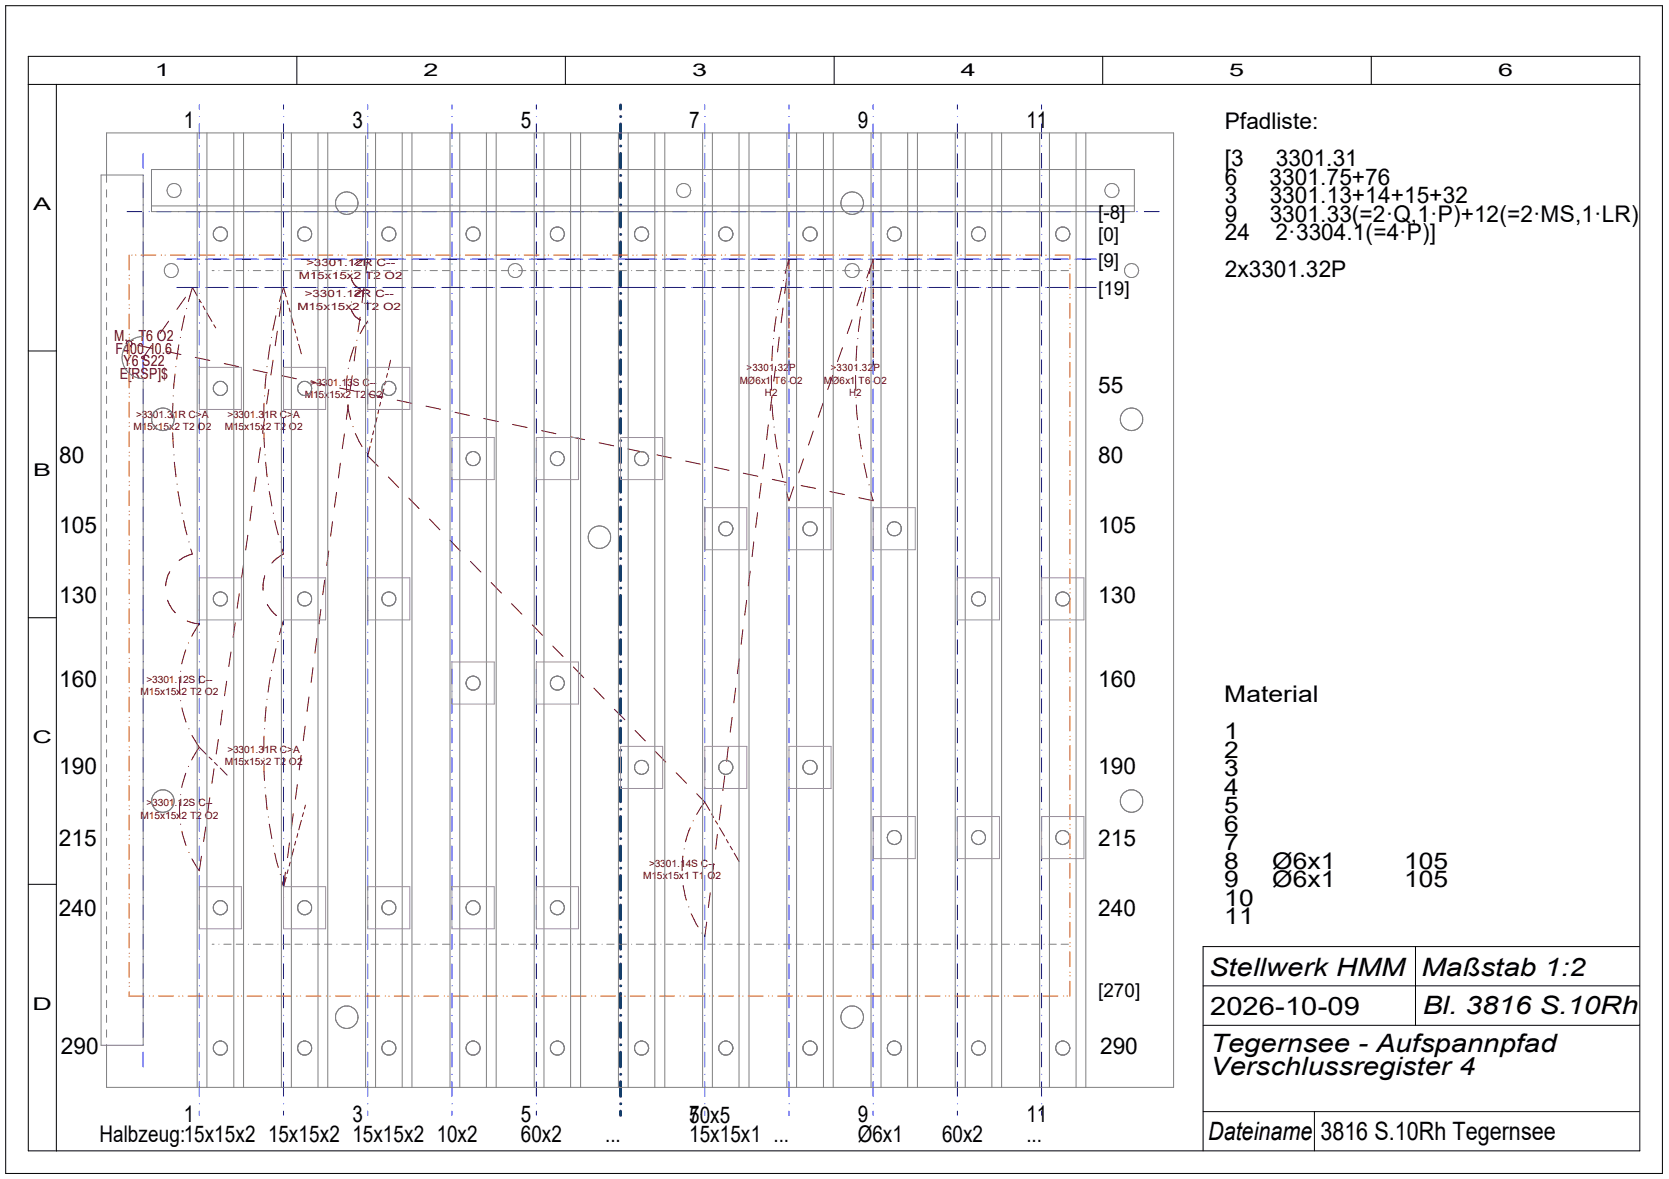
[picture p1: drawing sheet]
<svg xmlns="http://www.w3.org/2000/svg" width="297mm" height="210mm" viewBox="0 0 297 210" stroke-linecap="round" stroke-linejoin="round" font-family="sans-serif">
<defs><g id="words">
<g font-size="4.5">
<text x="215.2" y="173.8">Stellwerk HMM</text>
<text x="253" y="173.8">Maßstab 1:2</text>
<text x="215.4" y="180.6">2026-10-09</text>
<text x="253.2" y="180.5">Bl. 3816 S.10Rh</text>
<text x="215.4" y="187.4">Tegernsee - Aufspannpfad</text>
<text x="215.4" y="191.4">Verschlussregister 4</text>
<text x="215.1" y="203">Dateiname</text>
<text x="235" y="203">3816 S.10Rh Tegernsee</text>
</g>
<g font-size="4.1">
<text x="32.7" y="22.9">1</text>
<text x="62.7" y="22.9">3</text>
<text x="92.7" y="22.9">5</text>
<text x="122.7" y="22.9">7</text>
<text x="152.7" y="22.9">9</text>
<text x="182.7" y="22.9">11</text>
<text x="218" y="23">Pfadliste:</text>
<text x="218" y="29.6">[3</text>
<text x="227.1" y="29.6">3301.31</text>
<text x="218" y="32.9">6</text>
<text x="225.9" y="32.9">3301.75+76</text>
<text x="218" y="36.2">3</text>
<text x="218" y="39.5">9</text>
<text x="226" y="36.2">3301.13+14+15+32</text>
<text x="226" y="39.5">3301.33(=2·Q,1·P)+12(=2·MS,1·LR)</text>
<text x="218" y="42.8">24</text>
<text x="227" y="42.8">2·3304.1(=4·P)]</text>
<text x="218" y="49.4">2x3301.32P</text>
<text x="195.4" y="69.9">55</text>
<text x="10.5" y="82.4">80</text>
<text x="195.4" y="82.4">80</text>
<text x="10.5" y="94.9">105</text>
<text x="195.4" y="94.9">105</text>
<text x="10.5" y="107.4">130</text>
<text x="195.4" y="107.4">130</text>
<text x="10.5" y="122.3">160</text>
<text x="195.4" y="122.3">160</text>
<text x="217.9" y="125">Material</text>
<text x="217.9" y="131.6">1</text>
<text x="10.5" y="137.8">190</text>
<text x="195.4" y="137.8">190</text>
<text x="217.9" y="134.9">2</text>
<text x="217.9" y="138.2">3</text>
<text x="217.9" y="141.5">4</text>
<text x="217.9" y="144.8">5</text>
<text x="217.9" y="148.1">6</text>
<text x="10.5" y="150.7">215</text>
<text x="195.4" y="150.7">215</text>
<text x="217.9" y="151.4">7</text>
<text x="217.9" y="154.7">8</text>
<text x="226.4" y="154.7">Ø6x1</text>
<text x="249.9" y="154.7">105</text>
<text x="217.9" y="158">9</text>
<text x="217.9" y="161.3">10</text>
<text x="226.4" y="158">Ø6x1</text>
<text x="249.9" y="158">105</text>
<text x="10.5" y="163.2">240</text>
<text x="195.4" y="163.2">240</text>
<text x="217.9" y="164.6">11</text>
<text x="10.8" y="187.6">290</text>
<text x="195.8" y="187.6">290</text>
<text x="17.7" y="203.2">Halbzeug:15x15x2 15x15x2 15x15x2 10x2</text>
<text x="32.7" y="199.7">1</text>
<text x="62.7" y="199.7">3</text>
<text x="92.7" y="199.7">5</text>
<text x="92.7" y="203.2">60x2</text>
<text x="107.7" y="203.2">...</text>
<text x="122.7" y="199.7">7</text>
<text x="122.7" y="199.9">50x5</text>
<text x="122.7" y="203.2">15x15x1 ...</text>
<text x="152.7" y="199.7">9</text>
<text x="152.7" y="203.2">Ø6x1</text>
<text x="167.7" y="203.2">60x2</text>
<text x="182.7" y="199.7">11</text>
<text x="182.7" y="203.2">...</text>
</g>
<g font-size="3.4">
<text x="195.4" y="38.9">[-8]</text>
<text x="195.4" y="47.5">[9]</text>
<text x="195.4" y="42.9">[0]</text>
<text x="195.4" y="52.5">[19]</text>
<text x="195.4" y="177.5">[270]</text>
</g>
<g font-size="3.1">
<text x="27.6" y="13.6">1</text>
<text x="75.4" y="13.6">2</text>
<text x="123.2" y="13.6">3</text>
<text x="171" y="13.6">4</text>
<text x="218.8" y="13.6">5</text>
<text x="266.6" y="13.6">6</text>
<text x="5.9" y="37.3">A</text>
<text x="5.9" y="84.8">B</text>
<text x="5.8" y="132.3">C</text>
<text x="5.8" y="179.7">D</text>
</g>
<g font-size="2.7" fill="#800000">
<text x="20.3" y="60.8">M... T6 O2</text>
<text x="20.6" y="63">F400 I0.6</text>
<text x="22" y="65.2">Y6 S22</text>
<text x="21.3" y="67.4">E[RSP]$</text>
</g>
<g font-size="1.8" fill="#800000">
<text x="54.5" y="47.4">&gt;3301.12R C--</text>
<text x="53.2" y="49.6">M15x15x2 T2 O2</text>
<text x="54.3" y="53">&gt;3301.12R C--</text>
<text x="53" y="55.2">M15x15x2 T2 O2</text>
<text x="54.2" y="70.9">M15x15x2 T2 O2</text>
<text x="55.3" y="68.7">&gt;3301.13S C--</text>
<text x="131.7" y="68.3">MØ6x1 T6 O2</text>
<text x="132.9" y="66.1">&gt;3301.32P</text>
<text x="136.1" y="70.5">H2</text>
<text x="146.6" y="68.3">MØ6x1 T6 O2</text>
<text x="147.9" y="66.1">&gt;3301.32P</text>
<text x="151.1" y="70.5">H2</text>
<text x="23.7" y="76.6">M15x15x2 T2 O2</text>
<text x="24.2" y="74.4">&gt;3301.31R C&gt;A</text>
<text x="40" y="76.6">M15x15x2 T2 O2</text>
<text x="40.5" y="74.4">&gt;3301.31R C&gt;A</text>
<text x="25" y="123.8">M15x15x2 T2 O2</text>
<text x="26.1" y="121.6">&gt;3301.12S C--</text>
<text x="40" y="136.2">M15x15x2 T2 O2</text>
<text x="40.5" y="134">&gt;3301.31R C&gt;A</text>
<text x="26.1" y="143.6">&gt;3301.12S C--</text>
<text x="25" y="145.8">M15x15x2 T2 O2</text>
<text x="115.5" y="154.3">&gt;3301.14S C--</text>
<text x="114.5" y="156.5">M15x15x1 T1 O2</text>
</g>
</g></defs>
<g fill="none" stroke="#000" stroke-width=".18">
<path d="M1 1h294.9v207.9h-294.9zM5 10h286.8v194.9h-286.8zM5 15h286.8M10 15v189.9M52.8 10v5M100.6 10v5M148.5 10v5M196.3 10v5M244 10v5M5 62.5h5M5 110h5M5 157.4h5"/>
<path d="M214.1 175.5h77.7M251.9 168.5v14M291.8 168.5h-77.7v36.4M214.1 182.5h77.7M214.1 197.9h77.7M233.9 197.9v7"/>
</g>
<g fill="none" stroke="#00f" stroke-width=".18">
<path d="M35.5 18.7v.7M50.5 18.7v.7M65.4 18.7v.7M80.4 18.7v.7M95.5 18.7v.7M125.4 18.7v.7M140.4 18.7v.7M155.4 18.7v.7M170.4 18.7v.7M185.4 18.7v.7M22.6 37.7h2.6M25.5 27.3v2.6"/>
<path d="M25.5 32.6v2.6M25.5 37.8v2.6M25.5 36.5h.1M25.5 31.2h.1M26.5 37.7h.1M27.9 37.7h2.6M31.8 37.7h.1M33.1 37.7h2.6M35.5 36.5h.1M35.5 31.2h.1M35.5 22.1v2.6M35.5 27.3v2.6"/>
<path d="M35.5 32.6v2.6M35.5 37.8v2.6M35.5 26h.1M35.5 20.7h.1M37 37.7h.1M38.4 37.7h2.6M42.3 37.7h.1M43.6 37.7h2.6M47.5 37.7h.1M48.8 37.7h2.7M50.5 36.5h.1M50.5 31.2h.1"/>
<path d="M50.5 26h.1M50.5 20.7h.1M50.5 22.1v2.6M50.5 27.3v2.6M50.5 32.6v2.6M50.5 37.8v2.6M52.8 37.7h.1M54.1 37.7h2.6M58 37.7h.1M59.3 37.7h2.7M63.3 37.7h.1M64.6 37.7h2.6"/>
<path d="M65.4 36.5h.1M65.4 31.2h.1M65.4 26h.1M65.4 20.7h.1M65.4 22.1v2.6M65.4 27.3v2.6M65.4 32.6v2.6M65.4 37.8v2.6M68.5 37.7h.1M69.8 37.7h2.7M73.8 37.7h.1M75.1 37.7h2.6"/>
<path d="M79 37.7h.1M80.3 37.7h2.7M80.4 36.5h.1M80.4 31.2h.1M80.4 26h.1M80.4 20.7h.1M80.4 22.1v2.6M80.4 27.3v2.6M80.4 32.6v2.6M80.4 37.8v2.6M84.3 37.7h.1M85.6 37.7h2.6"/>
<path d="M89.5 37.7h.1M90.8 37.7h2.7M94.8 37.7h.1M95.5 36.5h.1M95.5 31.2h.1M95.5 26h.1M95.5 20.7h.1M95.5 22.1v2.6M95.5 27.3v2.6M95.5 32.6v2.6M95.5 37.8v2.6M96.1 37.7h2.6"/>
<path d="M100 37.7h.1M101.3 37.7h2.6M105.2 37.7h.1M106.5 37.7h2.7M110.5 37.7h.1M111.8 37.7h5.2M118.4 37.7h.1M119.7 37.7h2.6M123.6 37.7h.1M124.9 37.7h2.6M125.4 36.5h.1M125.4 31.2h.1"/>
<path d="M125.4 26h.1M125.4 20.7h.1M125.4 22.1v2.6M125.4 27.3v2.6M125.4 32.6v2.6M125.4 37.8v2.6M128.9 37.7h.1M130.2 37.7h2.6M134.1 37.7h.1M135.4 37.7h2.6M139.4 37.7h.1M140.4 36.5h.1"/>
<path d="M140.4 31.2h.1M140.4 26h.1M140.4 20.7h.1M140.4 22.1v2.6M140.4 27.3v2.6M140.4 32.6v2.6M140.4 37.8v2.6M140.7 37.7h2.6M144.6 37.7h.1M145.9 37.7h2.6M149.9 37.7h.1M151.2 37.7h2.6"/>
<path d="M155.1 37.7h.1M155.4 36.5h.1M155.4 31.2h.1M155.4 26h.1M155.4 20.7h.1M155.4 22.1v2.6M155.4 27.3v2.6M155.4 32.6v2.6M155.4 37.8v2.6M156.4 37.7h2.6M160.4 37.7h.1M161.7 37.7h2.6"/>
<path d="M165.6 37.7h.1M166.9 37.7h2.6M170.4 36.5h.1M170.4 31.2h.1M170.4 26h.1M170.4 20.7h.1M170.4 22.1v2.6M170.4 27.3v2.6M170.4 32.6v2.6M170.4 37.8v2.6M170.9 37.7h.1M172.2 37.7h2.6"/>
<path d="M176.1 37.7h.1M177.4 37.7h2.6M181.4 37.7h.1M182.7 37.7h2.6M185.4 36.5h.1M185.4 31.2h.1M185.4 26h.1M185.4 20.7h.1M185.4 22.1v2.6M185.4 27.3v2.6M185.4 32.6v2.6M185.4 37.8v2.6"/>
<path d="M186.6 37.7h.1M187.9 37.7h2.6M191.9 37.7h.1M193.2 37.7h2.6M197.1 37.7h.1M198.4 37.7h2.6M202.3 37.7h.1M203.7 37.7h2.6M25.5 43.1v2.6M25.5 48.3v2.6M25.5 53.6v2.6M25.5 58.8v2.6"/>
<path d="M25.5 57.5h.1M25.5 52.2h.1M25.5 47h.1M25.5 41.7h.1M31.5 46.1h3.8M31.5 51.2h3.8M35.4 46.1h.1M35.4 51.2h.1M35.5 57.5h.1M35.5 52.2h.1M35.5 47h.1M35.5 41.7h.1"/>
<path d="M35.5 43.1v2.6M35.5 48.3v2.6M35.5 53.6v2.6M35.5 58.8v2.6M36.6 46.1h.1M36.6 51.2h.1M36.7 46.1h3.8M36.7 51.2h3.8M40.7 46.1h.1M40.7 51.2h.1M41.8 46.1h.1M41.8 51.2h.1"/>
<path d="M42 46.1h3.8M42 51.2h3.8M45.9 46.1h.1M45.9 51.2h.1M47.1 46.1h.1M47.1 51.2h.1M47.2 46.1h3.8M47.2 51.2h3.8M50.5 57.5h.1M50.5 52.2h.1M50.5 47h.1M50.5 41.7h.1"/>
<path d="M50.5 43.1v2.6M50.5 48.3v2.6M50.5 53.6v2.6M50.5 58.8v2.6M51.2 46.1h.1M51.2 51.2h.1M52.3 46.1h.1M52.3 51.2h.1M52.5 46.1h3.7M52.5 51.2h3.7M56.4 46.1h.1M56.4 51.2h.1"/>
<path d="M57.5 46.1h.1M57.5 51.2h.1M57.7 46.1h3.8M57.7 51.2h3.8M61.7 46.1h.1M61.7 51.2h.1M62.8 46.1h.1M62.8 51.2h.1M63 46.1h3.7M63 51.2h3.7M65.4 57.5h.1M65.4 52.2h.1"/>
<path d="M65.4 47h.1M65.4 41.7h.1M65.4 43.1v2.6M65.4 48.3v2.6M65.4 53.6v2.6M65.4 58.8v2.6M66.9 46.1h.1M66.9 51.2h.1M68 46.1h.1M68 51.2h.1M68.2 46.1h3.8M68.2 51.2h3.8"/>
<path d="M72.1 46.1h.1M72.1 51.2h.1M73.3 46.1h.1M73.3 51.2h.1M73.4 46.1h3.8M73.4 51.2h3.8M77.4 46.1h.1M77.4 51.2h.1M78.5 46.1h.1M78.5 51.2h.1M78.7 46.1h3.8M78.7 51.2h3.8"/>
<path d="M80.4 57.5h.1M80.4 52.2h.1M80.4 47h.1M80.4 41.7h.1M80.4 43.1v2.6M80.4 48.3v2.6M80.4 53.6v2.6M80.4 58.8v2.6M82.6 46.1h.1M82.6 51.2h.1M83.8 46.1h.1M83.8 51.2h.1"/>
<path d="M83.9 46.1h3.8M83.9 51.2h3.8M87.9 46.1h.1M87.9 51.2h.1M89 46.1h.1M89 51.2h.1M89.2 46.1h3.8M89.2 51.2h3.8M93.1 46.1h.1M93.1 51.2h.1M94.3 46.1h.1M94.3 51.2h.1"/>
<path d="M94.4 46.1h3.8M94.4 51.2h3.8M95.5 57.5h.1M95.5 52.2h.1M95.5 47h.1M95.5 41.7h.1M95.5 43.1v2.6M95.5 48.3v2.6M95.5 53.6v2.6M95.5 58.8v2.6M98.4 46.1h.1M98.4 51.2h.1"/>
<path d="M99.5 46.1h.1M99.5 51.2h.1M99.7 46.1h3.8M99.7 51.2h3.8M103.6 46.1h.1M103.6 51.2h.1M104.8 46.1h.1M104.8 51.2h.1M104.9 46.1h3.8M104.9 51.2h3.8M108.9 46.1h.1M108.9 51.2h.1"/>
<path d="M110 46.1h.1M110 51.2h.1M110.2 46.1h6.4M110.2 51.2h6.4M116.8 46.1h.1M116.8 51.2h.1M117.9 46.1h.1M117.9 51.2h.1M118.1 46.1h3.7M118.1 51.2h3.7M122 46.1h.1M122 51.2h.1"/>
<path d="M123.1 46.1h.1M123.1 51.2h.1M123.3 46.1h3.8M123.3 51.2h3.8M125.4 57.5h.1M125.4 52.2h.1M125.4 47h.1M125.4 41.7h.1M125.4 43.1v2.6M125.4 48.3v2.6M125.4 53.6v2.6M125.4 58.8v2.6"/>
<path d="M127.3 46.1h.1M127.3 51.2h.1M128.4 46.1h.1M128.4 51.2h.1M128.6 46.1h3.7M128.6 51.2h3.7M132.5 46.1h.1M132.5 51.2h.1M133.6 46.1h.1M133.6 51.2h.1M133.8 46.1h3.8M133.8 51.2h3.8"/>
<path d="M137.7 46.1h.1M137.7 51.2h.1M138.9 46.1h.1M138.9 51.2h.1M139.1 46.1h3.7M139.1 51.2h3.7M140.4 57.5h.1M140.4 52.2h.1M140.4 47h.1M140.4 41.7h.1M140.4 43.1v2.6M140.4 48.3v2.6"/>
<path d="M140.4 53.6v2.6M140.4 58.8v2.6M143 46.1h.1M143 51.2h.1M144.1 46.1h.1M144.1 51.2h.1M144.3 46.1h3.8M144.3 51.2h3.8M148.2 46.1h.1M148.2 51.2h.1M149.4 46.1h.1M149.4 51.2h.1"/>
<path d="M149.6 46.1h3.7M149.6 51.2h3.7M153.5 46.1h.1M153.5 51.2h.1M154.6 46.1h.1M154.6 51.2h.1M154.8 46.1h3.8M154.8 51.2h3.8M155.4 57.5h.1M155.4 52.2h.1M155.4 47h.1M155.4 41.7h.1"/>
<path d="M155.4 43.1v2.6M155.4 48.3v2.6M155.4 53.6v2.6M155.4 58.8v2.6M158.7 46.1h.1M158.7 51.2h.1M159.9 46.1h.1M159.9 51.2h.1M160.1 46.1h3.7M160.1 51.2h3.7M164 46.1h.1M164 51.2h.1"/>
<path d="M165.1 46.1h.1M165.1 51.2h.1M165.3 46.1h3.7M165.3 51.2h3.7M169.2 46.1h.1M169.2 51.2h.1M170.3 46.1h.1M170.3 51.2h.1M170.4 57.5h.1M170.4 52.2h.1M170.4 47h.1M170.4 41.7h.1"/>
<path d="M170.4 43.1v2.6M170.4 48.3v2.6M170.4 53.6v2.6M170.4 58.8v2.6M170.6 46.1h3.7M170.6 51.2h3.7M174.5 46.1h.1M174.5 51.2h.1M175.6 46.1h.1M175.6 51.2h.1M175.8 46.1h3.7M175.8 51.2h3.7"/>
<path d="M179.7 46.1h.1M179.7 51.2h.1M180.8 46.1h.1M180.8 51.2h.1M181 46.1h3.8M181 51.2h3.8M185 46.1h.1M185 51.2h.1M185.4 57.5h.1M185.4 52.2h.1M185.4 47h.1M185.4 41.7h.1"/>
<path d="M185.4 43.1v2.6M185.4 48.3v2.6M185.4 53.6v2.6M185.4 58.8v2.6M186.1 46.1h.1M186.1 51.2h.1M186.3 46.1h3.7M186.3 51.2h3.7M190.2 46.1h.1M190.2 51.2h.1M191.3 46.1h.1M191.3 51.2h.1"/>
<path d="M191.5 46.1h3.7M191.5 51.2h3.7M25.5 64.1v2.5M25.5 69.3v2.6M25.5 74.5v2.6M25.5 79.8v2.6M25.5 78.4h.1M25.5 73.2h.1M25.5 67.9h.1M25.5 62.7h.1M35.5 78.4h.1M35.5 73.2h.1"/>
<path d="M35.5 62.7h.1M35.5 64.1v2.6M35.5 67.9v.1M35.5 69.3v2.6M35.5 74.5v2.6M35.5 79.8v2.6M50.5 78.4h.1M50.5 73.2h.1M50.5 62.7h.1M50.5 64.1v2.6M50.5 67.9v.1M50.5 69.3v2.6"/>
<path d="M50.5 74.5v2.6M50.5 79.8v2.6M65.4 78.4h.1M65.4 73.2h.1M65.4 62.7h.1M65.4 64.1v2.6M65.4 67.9v.1M65.4 69.3v2.6M65.4 74.5v2.6M65.4 79.8v2.6M80.4 78.4h.1M80.4 73.2h.1"/>
<path d="M80.4 62.7h.1M80.4 64.1v2.6M80.4 67.9v.1M80.4 69.3v2.6M80.4 74.5v2.6M80.4 79.8v2.6M95.5 78.4h.1M95.5 73.2h.1M95.5 62.7h.1M95.5 64.1v2.6M95.5 67.9v.1M95.5 69.3v2.6"/>
<path d="M95.5 74.5v2.6M95.5 79.8v2.6M125.4 78.4h.1M125.4 73.2h.1M125.4 62.7h.1M125.4 64.1v2.6M125.4 67.9v.1M125.4 69.3v2.6M125.4 74.5v2.6M125.4 79.8v2.6M140.4 78.4h.1M140.4 73.2h.1"/>
<path d="M140.4 62.7h.1M140.4 64.1v2.6M140.4 67.9v.1M140.4 69.3v2.6M140.4 74.5v2.6M140.4 79.8v2.6M155.4 78.4h.1M155.4 73.2h.1M155.4 62.7h.1M155.4 64.1v2.6M155.4 67.9v.1M155.4 69.3v2.6"/>
<path d="M155.4 74.5v2.6M155.4 79.8v2.6M170.4 78.4h.1M170.4 73.2h.1M170.4 62.7h.1M170.4 64.1v2.6M170.4 67.9v.1M170.4 69.3v2.6M170.4 74.5v2.6M170.4 79.8v2.6M185.4 78.4h.1M185.4 73.2h.1"/>
<path d="M185.4 62.7h.1M185.4 64.1v2.6M185.4 67.9v.1M185.4 69.3v2.6M185.4 74.5v2.6M185.4 79.8v2.6M25.5 85v2.6M25.5 90.3v2.6M25.5 95.5v2.6M25.5 99.4h.1M25.5 94.2h.1M25.5 88.9h.1"/>
<path d="M25.5 83.7h.1M35.5 99.4h.1M35.5 94.2h.1M35.5 88.9h.1M35.5 83.7h.1M35.5 85v2.6M35.5 90.3v2.6M35.5 95.5v2.6M50.5 99.4h.1M50.5 94.2h.1M50.5 88.9h.1M50.5 83.7h.1"/>
<path d="M50.5 85v2.6M50.5 90.3v2.6M50.5 95.5v2.6M65.4 99.4h.1M65.4 94.2h.1M65.4 88.9h.1M65.4 83.7h.1M65.4 85v2.6M65.4 90.3v2.6M65.4 95.5v2.6M80.4 99.4h.1M80.4 94.2h.1"/>
<path d="M80.4 88.9h.1M80.4 83.7h.1M80.4 85v2.6M80.4 90.3v2.6M80.4 95.5v2.6M95.5 99.4h.1M95.5 94.2h.1M95.5 88.9h.1M95.5 83.7h.1M95.5 85v2.6M95.5 90.3v2.6M95.5 95.5v2.6"/>
<path d="M125.4 99.4h.1M125.4 94.2h.1M125.4 88.9h.1M125.4 83.7h.1M125.4 85v2.6M125.4 90.3v2.6M125.4 95.5v2.6M140.4 99.4h.1M140.4 94.2h.1M140.4 88.9h.1M140.4 83.7h.1M140.4 85v2.6"/>
<path d="M140.4 90.3v2.6M140.4 95.5v2.6M155.4 99.4h.1M155.4 94.2h.1M155.4 88.9h.1M155.4 83.7h.1M155.4 85v2.6M155.4 90.3v2.6M155.4 95.5v2.6M170.4 99.4h.1M170.4 94.2h.1M170.4 88.9h.1"/>
<path d="M170.4 83.7h.1M170.4 85v2.6M170.4 90.3v2.6M170.4 95.5v2.6M185.4 99.4h.1M185.4 94.2h.1M185.4 88.9h.1M185.4 83.7h.1M185.4 85v2.6M185.4 90.3v2.6M185.4 95.5v2.6M25.5 100.8v2.6"/>
<path d="M25.5 106v5.3M25.5 113.9v2.6M25.5 119.1v2.7M25.5 104.7h.1M25.5 112.6h.1M25.5 117.8h.1M35.5 104.7h.1M35.5 112.6h.1M35.5 117.8h.1M35.5 100.8v2.6M35.5 106v5.3M35.5 113.9v2.6"/>
<path d="M35.5 119.1v2.7M50.5 104.7h.1M50.5 112.6h.1M50.5 117.8h.1M50.5 100.8v2.6M50.5 106v5.3M50.5 113.9v2.6M50.5 119.1v2.7M65.4 104.7h.1M65.4 112.6h.1M65.4 117.8h.1M65.4 100.8v2.6"/>
<path d="M65.4 106v5.3M65.4 113.9v2.6M65.4 119.1v2.7M80.4 104.7h.1M80.4 112.6h.1M80.4 117.8h.1M80.4 100.8v2.6M80.4 106v5.3M80.4 113.9v2.6M80.4 119.1v2.7M95.5 104.7h.1M95.5 112.6h.1"/>
<path d="M95.5 117.8h.1M95.5 100.8v2.6M95.5 106v5.3M95.5 113.9v2.6M95.5 119.1v2.7M125.4 104.7h.1M125.4 112.6h.1M125.4 117.8h.1M125.4 100.8v2.6M125.4 106v5.3M125.4 113.9v2.6M125.4 119.1v2.7"/>
<path d="M140.4 104.7h.1M140.4 112.6h.1M140.4 117.8h.1M140.4 100.8v2.6M140.4 106v5.3M140.4 113.9v2.6M140.4 119.1v2.7M155.4 104.7h.1M155.4 112.6h.1M155.4 117.8h.1M155.4 100.8v2.6M155.4 106v5.3"/>
<path d="M155.4 113.9v2.6M155.4 119.1v2.7M170.4 104.7h.1M170.4 112.6h.1M170.4 117.8h.1M170.4 100.8v2.6M170.4 106v5.3M170.4 113.9v2.6M170.4 119.1v2.7M185.4 104.7h.1M185.4 112.6h.1M185.4 117.8h.1"/>
<path d="M185.4 100.8v2.6M185.4 106v5.3M185.4 113.9v2.6M185.4 119.1v2.7M25.5 124.4v2.6M25.5 129.6v2.6M25.5 134.9v2.6M25.5 123.1h.1M25.5 128.3h.1M25.5 133.6h.1M25.5 138.8h.1M35.5 123.1h.1"/>
<path d="M35.5 128.3h.1M35.5 133.6h.1M35.5 138.8h.1M35.5 124.4v2.6M35.5 129.6v2.6M35.5 134.9v2.6M50.5 123.1h.1M50.5 128.3h.1M50.5 133.6h.1M50.5 138.8h.1M50.5 124.4v2.6M50.5 129.6v2.6"/>
<path d="M50.5 134.9v2.6M65.4 123.1h.1M65.4 128.3h.1M65.4 133.6h.1M65.4 138.8h.1M65.4 124.4v2.6M65.4 129.6v2.6M65.4 134.9v2.6M80.4 123.1h.1M80.4 128.3h.1M80.4 133.6h.1M80.4 138.8h.1"/>
<path d="M80.4 124.4v2.6M80.4 129.6v2.6M80.4 134.9v2.6M95.5 123.1h.1M95.5 128.3h.1M95.5 133.6h.1M95.5 138.8h.1M95.5 124.4v2.6M95.5 129.6v2.6M95.5 134.9v2.6M125.4 123.1h.1M125.4 128.3h.1"/>
<path d="M125.4 133.6h.1M125.4 138.8h.1M125.4 124.4v2.6M125.4 129.6v2.6M125.4 134.9v2.6M140.4 123.1h.1M140.4 128.3h.1M140.4 133.6h.1M140.4 138.8h.1M140.4 124.4v2.6M140.4 129.6v2.6M140.4 134.9v2.6"/>
<path d="M155.4 123.1h.1M155.4 128.3h.1M155.4 133.6h.1M155.4 138.8h.1M155.4 124.4v2.6M155.4 129.6v2.6M155.4 134.9v2.6M170.4 123.1h.1M170.4 128.3h.1M170.4 133.6h.1M170.4 138.8h.1M170.4 124.4v2.6"/>
<path d="M170.4 129.6v2.6M170.4 134.9v2.6M185.4 123.1h.1M185.4 128.3h.1M185.4 133.6h.1M185.4 138.8h.1M185.4 124.4v2.6M185.4 129.6v2.6M185.4 134.9v2.6M25.5 140.1v2.6M25.5 145.4v2.6M25.5 150.6v2.6"/>
<path d="M25.5 155.9v2.6M25.5 144.1h.1M25.5 149.3h.1M25.5 154.6h.1M25.5 159.8h.1M35.5 144.1h.1M35.5 149.3h.1M35.5 154.6h.1M35.5 159.8h.1M35.5 140.1v2.6M35.5 145.4v2.6M35.5 150.6v2.6"/>
<path d="M35.5 155.9v2.6M50.5 144.1h.1M50.5 149.3h.1M50.5 154.6h.1M50.5 159.8h.1M50.5 140.1v2.6M50.5 145.4v2.6M50.5 150.6v2.6M50.5 155.9v2.6M65.4 144.1h.1M65.4 149.3h.1M65.4 154.6h.1"/>
<path d="M65.4 159.8h.1M65.4 140.1v2.6M65.4 145.4v2.6M65.4 150.6v2.6M65.4 155.9v2.6M80.4 144.1h.1M80.4 149.3h.1M80.4 154.6h.1M80.4 159.8h.1M80.4 140.1v2.6M80.4 145.4v2.6M80.4 150.6v2.6"/>
<path d="M80.4 155.9v2.6M95.5 144.1h.1M95.5 149.3h.1M95.5 154.6h.1M95.5 159.8h.1M95.5 140.1v2.6M95.5 145.4v2.6M95.5 150.6v2.6M95.5 155.9v2.6M125.4 144.1h.1M125.4 149.3h.1M125.4 154.6h.1"/>
<path d="M125.4 159.8h.1M125.4 140.1v2.6M125.4 145.4v2.6M125.4 150.6v2.6M125.4 155.9v2.6M140.4 144.1h.1M140.4 149.3h.1M140.4 154.6h.1M140.4 159.8h.1M140.4 140.1v2.6M140.4 145.4v2.6M140.4 150.6v2.6"/>
<path d="M140.4 155.9v2.6M155.4 144.1h.1M155.4 149.3h.1M155.4 154.6h.1M155.4 159.8h.1M155.4 140.1v2.6M155.4 145.4v2.6M155.4 150.6v2.6M155.4 155.9v2.6M170.4 144.1h.1M170.4 149.3h.1M170.4 154.6h.1"/>
<path d="M170.4 159.8h.1M170.4 140.1v2.6M170.4 145.4v2.6M170.4 150.6v2.6M170.4 155.9v2.6M185.4 144.1h.1M185.4 149.3h.1M185.4 154.6h.1M185.4 159.8h.1M185.4 140.1v2.6M185.4 145.4v2.6M185.4 150.6v2.6"/>
<path d="M185.4 155.9v2.6M25.5 161.1v2.6M25.5 166.4v2.6M25.5 170.3h.1M25.5 171.6v2.6M25.5 176.8v2.7M25.5 165.1h.1M25.5 175.5h.1M35.5 165.1h.1M35.5 175.5h.1M35.5 161.1v2.6M35.5 166.4v2.6"/>
<path d="M35.5 171.6v2.6M35.5 176.8v2.7M35.5 170.3h.1M50.5 165.1h.1M50.5 175.5h.1M50.5 170.3h.1M50.5 161.1v2.6M50.5 166.4v2.6M50.5 171.6v2.6M50.5 176.8v2.7M65.4 165.1h.1M65.4 175.5h.1"/>
<path d="M65.4 170.3h.1M65.4 161.1v2.6M65.4 166.4v2.6M65.4 171.6v2.6M65.4 176.8v2.7M80.4 165.1h.1M80.4 175.5h.1M80.4 170.3h.1M80.4 161.1v2.6M80.4 166.4v2.6M80.4 171.6v2.6M80.4 176.8v2.7"/>
<path d="M95.5 165.1h.1M95.5 175.5h.1M95.5 170.3h.1M95.5 161.1v2.6M95.5 166.4v2.6M95.5 171.6v2.6M95.5 176.8v2.7M125.4 165.1h.1M125.4 175.5h.1M125.4 170.3h.1M125.4 161.1v2.6M125.4 166.4v2.6"/>
<path d="M125.4 171.6v2.6M125.4 176.8v2.7M140.4 165.1h.1M140.4 175.5h.1M140.4 170.3h.1M140.4 161.1v2.6M140.4 166.4v2.6M140.4 171.6v2.6M140.4 176.8v2.7M155.4 165.1h.1M155.4 175.5h.1M155.4 170.3h.1"/>
<path d="M155.4 161.1v2.6M155.4 166.4v2.6M155.4 171.6v2.6M155.4 176.8v2.7M170.4 165.1h.1M170.4 175.5h.1M170.4 170.3h.1M170.4 161.1v2.6M170.4 166.4v2.6M170.4 171.6v2.6M170.4 176.8v2.7M185.4 165.1h.1"/>
<path d="M185.4 175.5h.1M185.4 170.3h.1M185.4 161.1v2.6M185.4 166.4v2.6M185.4 171.6v2.6M185.4 176.8v2.7M25.5 182.1v2.6M25.5 187.3v2.6M25.5 180.8h.1M25.5 186h.1M35.5 180.8h.1M35.5 186h.1"/>
<path d="M35.5 182.1v2.6M35.5 187.3v2.6M35.5 192.6v2.6M35.5 197.8v.8M35.5 191.3h.1M35.5 196.5h.1M50.5 180.8h.1M50.5 186h.1M50.5 191.3h.1M50.5 196.5h.1M50.5 182.1v2.6M50.5 187.3v2.6"/>
<path d="M50.5 192.6v2.6M50.5 197.8v.8M65.4 180.8h.1M65.4 186h.1M65.4 191.3h.1M65.4 196.5h.1M65.4 182.1v2.6M65.4 187.3v2.6M65.4 192.6v2.6M65.4 197.8v.8M80.4 180.8h.1M80.4 186h.1"/>
<path d="M80.4 191.3h.1M80.4 196.5h.1M80.4 182.1v2.6M80.4 187.3v2.6M80.4 192.6v2.6M80.4 197.8v.8M95.5 180.8h.1M95.5 186h.1M95.5 191.3h.1M95.5 196.5h.1M95.5 182.1v2.6M95.5 187.3v2.6"/>
<path d="M95.5 192.6v2.6M95.5 197.8v.8M125.4 180.8h.1M125.4 186h.1M125.4 191.3h.1M125.4 196.5h.1M125.4 182.1v2.6M125.4 187.3v2.6M125.4 192.6v2.6M125.4 197.8v.8M140.4 180.8h.1M140.4 186h.1"/>
<path d="M140.4 191.3h.1M140.4 196.5h.1M140.4 182.1v2.6M140.4 187.3v2.6M140.4 192.6v2.6M140.4 197.8v.8M155.4 180.8h.1M155.4 186h.1M155.4 191.3h.1M155.4 196.5h.1M155.4 182.1v2.6M155.4 187.3v2.6"/>
<path d="M155.4 192.6v2.6M155.4 197.8v.8M170.4 180.8h.1M170.4 186h.1M170.4 191.3h.1M170.4 196.5h.1M170.4 182.1v2.6M170.4 187.3v2.6M170.4 192.6v2.6M170.4 197.8v.8M185.4 180.8h.1M185.4 186h.1"/>
<path d="M185.4 191.3h.1M185.4 196.5h.1M185.4 182.1v2.6M185.4 187.3v2.6M185.4 192.6v2.6M185.4 197.8v.8"/>
</g>
<g fill="none" stroke="#808080" stroke-width=".18">
<path d="M19 32.5v-8.8h189.9v169.9h-189.9v-7.6M19 33.8v1.3M19 36.4v1.3M19 39v1.3M27 30.2h174.9v7.5h-174.9zM27 36.7h174.9M32.2 33.9h.1M35.1 23.7v169.9M36.8 23.7v169.9M41.6 23.7v169.9M43.3 23.7v169.9M50.1 23.7v169.9"/>
<path d="M51.9 23.7v169.9M56.6 23.7v169.9M58.3 23.7v169.9M59.8 35.6v.1M60.7 37.9h.1M62.3 34.2h.1M63.5 35.3v.1M63.7 36.2h.1M65.1 24.2v169.4M66.8 23.7v169.9M71.6 23.7v169.9M73.3 23.7v169.9"/>
<path d="M80.1 23.7v169.9M81.8 23.7v169.9M86.6 23.7v169.9M88.3 23.7v169.9M95.1 23.7v169.9M96.8 23.7v169.9M101.6 23.7v169.9M103.3 23.7v169.9M110.1 23.7v169.9M111.8 23.7v169.9M116.5 23.7v169.9M118.3 23.7v169.9"/>
<path d="M122.9 33.9h.1M125 23.7v169.9M126.8 23.7v169.9M131.5 23.7v169.9M133.3 23.7v169.9M140 23.7v169.9M141.8 23.7v169.9M146.6 23.7v169.9M148.3 23.7v169.9M149.7 35.6v.1M153.5 35.3v.1M153.7 36.2h.1"/>
<path d="M155 23.7v169.9M156.8 23.7v169.9M161.5 23.7v169.9M163.3 23.7v169.9M170 23.7v169.9M171.8 23.7v169.9M176.5 23.7v169.9M178.3 23.7v169.9M185 23.7v169.9M186.8 23.7v169.9M191.5 23.7v169.9M193.2 23.7v169.9"/>
<path d="M199.1 33.9h.1M19 41.7v1.3M19 44.3v1.3M19 46.9v1.3M19 49.5v1.3M19 52.2v1.3M19 54.8v1.3M19 57.4v1.3M25.5 59.9v-28.7h-7.5v154.9h7.5v-118.7l-.9-.1-.6-.2a3.8 3.8 0 0 1-1.7-1.5 3.8 3.8 0 0 1 .7-4.8l1.3-.7 1.2-.2M31.7 48.2h.1M37.8 48.2h.3M38.9 48.2h.1"/>
<path d="M39.8 48.2h1.3M40.5 41.7h.1M42 48.2h1.3M44.2 48.2h.1M45.1 48.2h1.3M47.3 48.2h1.3M49.4 48.2h.1M50.3 48.2h1.3M52.5 48.2h1.3M54.7 48.2h.1M55.5 41.7h.1M55.6 48.2h1.3"/>
<path d="M57.7 48.2h1.4M59.9 48.2h.1M60.8 48.2h1.3M63 48.2h1.3M65.2 48.2h.1M66 48.2h1.3M68.2 48.2h1.4M70.4 41.7h.1M70.4 48.2h.1M71.3 48.2h1.3M73.5 48.2h1.3M75.6 48.2h.1"/>
<path d="M76.5 48.2h1.3M78.7 48.2h1.3M80.9 48.2h.1M81.8 48.2h1.3M84 48.2h1.3M85.5 41.7h.1M86.1 48.2h.1M87 48.2h1.3M89.2 48.2h1.3M91.4 48.2h.1M92.3 48.2h1.3M94.4 48.2h1.4"/>
<path d="M96.6 48.2h.1M97.5 48.2h1.3M99.7 48.2h1.3M100.5 41.7h.1M101.9 48.2h.1M102.8 48.2h1.3M104.9 48.2h1.4M107.1 48.2h.1M108 48.2h1.3M110.2 48.2h1.3M112.4 48.2h.1M113.2 48.2h1.4"/>
<path d="M115.4 41.7h.1M115.4 48.2h1.4M117.6 48.2h.1M118.5 48.2h1.3M120.7 48.2h1.3M122.8 48.2h.1M123.7 48.2h1.3M125.9 48.2h1.4M128.1 48.2h.1M129 48.2h1.3M130.4 41.7h.1M131.2 48.2h1.3"/>
<path d="M133.3 48.2h.1M134.2 48.2h1.3M136.4 48.2h1.3M138.6 48.2h.1M139.5 48.2h1.3M141.6 48.2h1.4M143.8 48.2h.1M144.7 48.2h1.3M145.4 41.7h.1M146.9 48.2h1.3M149.1 48.2h.1M149.9 48.2h1.4"/>
<path d="M152.1 48.2h1.4M154.3 48.2h.1M155.2 48.2h1.3M157.4 48.2h1.3M159.6 48.2h.1M160.4 41.7h.1M160.4 48.2h1.4M162.6 48.2h1.4M164.8 48.2h.1M165.7 48.2h1.3M167.9 48.2h1.3M170 48.2h.1"/>
<path d="M170.9 48.2h1.4M173.1 48.2h1.4M175.3 48.2h.1M175.4 41.7h.1M176.2 48.2h1.3M178.3 48.2h1.4M180.5 48.2h.1M181.4 48.2h1.3M183.6 48.2h1.3M185.8 48.2h.1M186.7 48.2h1.3M188.8 48.2h1.4"/>
<path d="M190.4 41.7h.1M202.6 48.2h.1M19 60v1.3M19 62.7v1.3M19 65.3v1.3M19 67.9v1.3M19 70.5v1.3M19 73.2v1.3M19 75.8v1.3M19 78.4v1.3M28 76.4h.1M31 74.6h.1"/>
<path d="M40.5 69.2h.1M55.5 69.2h.1M70.4 69.2h.1M199.6 73.8v.1M200.8 72.7h.1M202.3 76.4h.1M203.3 74.1v.1M203.4 74.6h.1M19 81v1.3M19 83.7v1.3M19 86.3v1.3M19 88.9v1.3"/>
<path d="M19 91.5v1.3M19 94.1v1.4M19 96.8v1.3M19 99.4v1.3M85.5 81.7h.1M100.5 81.7h.1M104.8 95v.1M106.1 93.7h.1M107.4 97.5h.1M108.7 95.6h.1M115.4 81.7h.1M130.4 94.1h.1"/>
<path d="M145.4 94.1h.1M160.4 94.1h.1M19 102v1.3M19 104.6v1.4M19 107.3v1.3M19 109.9v1.3M19 112.5v1.3M19 115.1v1.4M19 117.8v1.3M38 106.6h.1M53 106.6h.1M67.9 106.6h.1"/>
<path d="M172.9 106.6h.1M187.9 106.6h.1M19 120.4v1.3M19 123v1.3M19 125.6v1.3M19 128.2v1.3M19 130.9v1.3M19 133.5v1.3M19 136.1v1.3M19 138.7v1.3M82.9 121.6h.1M98 121.6h.1"/>
<path d="M112.9 136.6h.1M127.9 136.6h.1M142.9 136.6h.1M19 141.4v1.3M19 144v1.3M19 146.6v1.3M19 149.2v1.3M19 151.8v1.4M19 154.5v1.3M19 157.1v1.3M19 159.7v1.3M29.5 144.5h.1"/>
<path d="M31 142.6h.1M157.9 149.1h.1M172.9 149.1h.1M187.9 149.1h.1M199.5 143.2h.1M200.8 144.5h.1M202.1 140.8h.1M203.4 142.6h.1M19 162.3v1.4M19 165v1.3M19 167.6v1.3M19 170.2v1.3"/>
<path d="M19 172.8v1.4M19 175.5v1.3M19 178.1v1.3M37.8 168.1h.3M38 161.6h.1M38.9 168.1h.1M39.8 168.1h1.3M42 168.1h1.3M44.2 168.1h.1M45.1 168.1h1.3M47.3 168.1h1.3M49.4 168.1h.1"/>
<path d="M50.3 168.1h1.3M52.5 168.1h1.3M53 161.6h.1M54.7 168.1h.1M55.6 168.1h1.3M57.7 168.1h1.4M59.9 168.1h.1M60.8 168.1h1.3M62.3 179.2h.1M63 168.1h1.3M65.2 168.1h.1M66 168.1h1.3"/>
<path d="M67.9 161.6h.1M68.2 168.1h1.4M70.4 168.1h.1M71.3 168.1h1.3M73.5 168.1h1.3M75.6 168.1h.1M76.5 168.1h1.3M78.7 168.1h1.3M80.9 168.1h.1M81.8 168.1h1.3M82.9 161.6h.1M84 168.1h1.3"/>
<path d="M86.1 168.1h.1M87 168.1h1.3M89.2 168.1h1.3M91.4 168.1h.1M92.3 168.1h1.3M94.4 168.1h1.4M96.6 168.1h.1M97.5 168.1h1.3M98 161.6h.1M99.7 168.1h1.3M101.9 168.1h.1M102.8 168.1h1.3"/>
<path d="M104.9 168.1h1.4M107.1 168.1h.1M108 168.1h1.3M110.2 168.1h1.3M112.4 168.1h.1M113.2 168.1h1.4M115.4 168.1h1.4M117.6 168.1h.1M118.5 168.1h1.3M120.7 168.1h1.3M122.8 168.1h.1M123.7 168.1h1.3"/>
<path d="M125.9 168.1h1.4M128.1 168.1h.1M129 168.1h1.3M131.2 168.1h1.3M133.3 168.1h.1M134.2 168.1h1.3M136.4 168.1h1.3M138.6 168.1h.1M139.5 168.1h1.3M141.6 168.1h1.4M143.8 168.1h.1M144.7 168.1h1.3"/>
<path d="M146.9 168.1h1.3M149.1 168.1h.1M149.9 168.1h1.4M152.1 168.1h1.4M154.3 168.1h.1M155.2 168.1h1.3M157.4 168.1h1.3M159.6 168.1h.1M160.4 168.1h1.4M162.6 168.1h1.4M164.8 168.1h.1M165.7 168.1h1.3"/>
<path d="M167.9 168.1h1.3M170 168.1h.1M170.9 168.1h1.4M173.1 168.1h1.4M175.3 168.1h.1M176.2 168.1h1.3M178.3 168.1h1.4M180.5 168.1h.1M181.4 168.1h1.3M183.6 168.1h1.3M185.8 168.1h.1M186.7 168.1h1.3"/>
<path d="M188.8 168.1h1.4M19 180.7v1.3M19 183.3v1.4M40.5 186.6h.1M55.5 186.6h.1M60.5 182.7h.1M62.3 183h.1M63.7 181.1h.1M70.4 186.6h.1M85.5 186.6h.1M100.5 186.6h.1M115.4 186.6h.1"/>
<path d="M130.4 186.6h.1M145.4 186.6h.1M152.4 182.9h.1M153.7 181.1h.1M160.4 186.6h.1M175.4 186.6h.1M190.4 186.6h.1"/>
<circle cx="31" cy="33.9" r="1.25"/>
<circle cx="61.7" cy="36.2" r="2"/>
<circle cx="121.7" cy="33.9" r="1.25"/>
<circle cx="151.7" cy="36.2" r="2.01"/>
<circle cx="197.9" cy="33.9" r="1.25"/>
<circle cx="30.5" cy="48.2" r="1.26"/>
<circle cx="39.2" cy="41.7" r="1.25"/>
<circle cx="54.2" cy="41.7" r="1.25"/>
<circle cx="69.2" cy="41.7" r="1.24"/>
<circle cx="84.2" cy="41.7" r="1.27"/>
<circle cx="91.7" cy="48.2" r="1.25"/>
<circle cx="99.2" cy="41.7" r="1.25"/>
<circle cx="114.2" cy="41.7" r="1.25"/>
<circle cx="129.2" cy="41.7" r="1.25"/>
<circle cx="144.2" cy="41.7" r="1.25"/>
<circle cx="151.7" cy="48.2" r="1.27"/>
<circle cx="159.2" cy="41.7" r="1.25"/>
<circle cx="174.2" cy="41.7" r="1.24"/>
<circle cx="189.1" cy="41.7" r="1.27"/>
<circle cx="201.4" cy="48.2" r="1.25"/>
<circle cx="29" cy="74.7" r="2"/>
<circle cx="39.2" cy="69.2" r="1.26"/>
<circle cx="54.2" cy="69.2" r="1.25"/>
<circle cx="69.2" cy="69.2" r="1.25"/>
<circle cx="201.4" cy="74.6" r="2.01"/>
<circle cx="84.2" cy="81.7" r="1.25"/>
<circle cx="99.2" cy="81.6" r="1.26"/>
<circle cx="106.7" cy="95.6" r="2"/>
<circle cx="114.2" cy="81.6" r="1.26"/>
<circle cx="129.2" cy="94.1" r="1.25"/>
<circle cx="144.2" cy="94.1" r="1.25"/>
<circle cx="159.1" cy="94.1" r="1.27"/>
<circle cx="39.2" cy="106.6" r="1.25"/>
<circle cx="54.2" cy="106.6" r="1.25"/>
<circle cx="69.2" cy="106.6" r="1.25"/>
<circle cx="174.1" cy="106.6" r="1.25"/>
<circle cx="189.1" cy="106.6" r="1.26"/>
<circle cx="84.2" cy="121.6" r="1.25"/>
<circle cx="99.2" cy="121.6" r="1.25"/>
<circle cx="114.2" cy="136.6" r="1.25"/>
<circle cx="129.2" cy="136.6" r="1.25"/>
<circle cx="144.2" cy="136.6" r="1.26"/>
<circle cx="29" cy="142.6" r="1.99"/>
<circle cx="159.2" cy="149.1" r="1.25"/>
<circle cx="174.1" cy="149.1" r="1.25"/>
<circle cx="189.1" cy="149.1" r="1.26"/>
<circle cx="201.4" cy="142.6" r="1.99"/>
<circle cx="39.2" cy="161.6" r="1.24"/>
<circle cx="54.2" cy="161.6" r="1.26"/>
<circle cx="69.2" cy="161.6" r="1.26"/>
<circle cx="84.2" cy="161.6" r="1.26"/>
<circle cx="99.2" cy="161.6" r="1.25"/>
<circle cx="39.2" cy="186.6" r="1.26"/>
<circle cx="54.2" cy="186.6" r="1.26"/>
<circle cx="61.7" cy="181.1" r="1.99"/>
<circle cx="69.2" cy="186.6" r="1.25"/>
<circle cx="84.2" cy="186.6" r="1.25"/>
<circle cx="99.2" cy="186.6" r="1.26"/>
<circle cx="114.2" cy="186.6" r="1.25"/>
<circle cx="129.2" cy="186.6" r="1.26"/>
<circle cx="144.2" cy="186.6" r="1.26"/>
<circle cx="151.7" cy="181.1" r="1.99"/>
<circle cx="159.2" cy="186.6" r="1.26"/>
<circle cx="174.2" cy="186.6" r="1.25"/>
<circle cx="189.2" cy="186.6" r="1.25"/>
</g>
<g fill="none" stroke="#800000" stroke-width=".18">
<path d="M30 57.2l-1.5 2.2M32.8 56.2l-.5 2.6M33 52.9l-1.5 2.2M33.2 54.9h.1M35.1 52.7l-.9-1.5-.7 2.5M35.4 53.3l.4 .6M36.1 54.5l.4 .6M36.8 55.7l.9 1.5M38.1 57.8l.3 .6M49.1 56.2l-.5 2.6M49.4 59l-.4 2.6M49.4 54.9h.1"/>
<path d="M50.1 53.8l-.4 2.5M50.5 51.2l-.8 2.5M50.5 51.2h.1M50.5 51.2l.4 1.6M51.1 53.5l.2 .7M51.5 54.9l.1 .6M51.8 56.2l.5 1.7M52.4 58.6l.2 .7M52.8 59.9l.2 .7M62.5 48.3h.1M62.5 49.6a2.7 2.7 0 0 0 1.7 1.9M62.5 55.1l.5 1 1.2 .9"/>
<path d="M62.5 53.8h.1M64.1 56.5l-.4 2.6M64.8 51.3l-.4 2.6M65.4 57.1l-1.3 2.3M65.4 46.1l-.3 2.6M65.5 46.1h-.5a2.76 2.76 0 0 0-1.9 1M65.5 51.6h-.5a2.72 2.72 0 0 0-1.9 1M138.1 56.4l-.3 2.6M138.3 55.1h.1M139.1 51.2l-.5 2.6M139.4 54.8l-.4 2.6M139.4 50h.1"/>
<path d="M140 49.6l-.3 2.6M140.4 46.1l-.1 .9M140.4 46.1l-.7 2.6M140.4 46.1v1.8M140.4 48.6v.7M140.4 50v.7M140.4 51.4v1.8M140.4 53.8v.8M140.4 55.2v.8M140.4 56.6v1.8M140.4 59.1v.7M151.6 56.9l-.8 2.5"/>
<path d="M153.1 56.4l-.3 2.6M153.3 55.1h.1M153.4 52l-.9 2.4M154.1 51.2l-.5 2.6M154.4 50h.1M155.1 47l-.8 2.5M155.4 47.9v-1.8l-.7 2.6M155.4 48.6v.7M155.4 50v.7M155.4 51.4v1.8M155.4 53.8v.8M155.4 55.2v.8"/>
<path d="M155.4 56.6v1.8M155.4 59.1v.7M22.5 61.3a.56 .56 0 0 1 .3-.6h.4a.54 .54 0 0 1 .3 .5 .54 .54 0 0 1-.3 .4h-.1M24.5 61.5l2.5 .5M27 61.5l-1.5 2.2M29.6 62.6l2.6 .5M30.7 75.7h.1M30.7 77l.2 2.7M30.8 71.8l-.1 2.6M30.8 70.5h.1M31.2 66.6l-.3 2.6M31.3 65.3h.1"/>
<path d="M31.8 61.4l-.3 2.6M32.1 60.1h.1M34.8 63.6l2.5 .6M39.9 64.7l2.6 .6M45 65.8l2.6 .6M46.4 79.7l-.4 2.6M46.9 75.7h.1M47 71.8l-.1 2.6M47 77l.1 2.7M47.1 70.5h.1M47.1 74.5l-.4 2.6M47.4 66.6l-.2 2.6"/>
<path d="M47.5 65.3h.1M47.8 69.3l-.3 2.6M48.1 61.4l-.4 2.6M48.3 60.1h.1M48.6 64.1l-.4 2.7M50.2 66.9l2.5 .5M53.2 61.3l.4 1.7M55.3 68l2.6 .5M60.4 69.1l2.6 .5M61.3 77.3l-.4 2.6M61.7 70.8h.1M61.8 66.9l-.1 2.6"/>
<path d="M61.9 72.1l.5 2.6M62 65.6h.1M62 72.1l-.4 2.6M62.7 66.9l-.4 2.6M62.8 75.9h.1M63 61.8l-.8 2.5M63.2 77.2l1.2 2.3M63.4 61.7l-.4 2.6M63.5 60.6h.1M65.6 70.1l2.6 .6M65.9 79.5l-.5 1.7 1.9 1.8M66.2 78.1l-.2 .7"/>
<path d="M66.5 76.7l-.2 .7M67.1 74.3l-.4 1.7M67.4 73l-.1 .7M67.7 71.6l-.1 .7M68.3 69.3l-.4 1.7M68.6 67.9l-.2 .6M69 66.5l-.2 .7M69.5 64.1l-.4 1.7M70.7 71.2l2.6 .6M75.8 72.3l2.6 .6M81 73.4l2.5 .6M86.1 74.5l2.6 .6"/>
<path d="M91.2 75.6l2.6 .5M96.4 76.7l2.5 .5M101.5 77.8l2.6 .5M106.6 78.8l2.6 .6M111.8 79.9l2.5 .6M136.7 75.6l-.3 2.7M137.3 66.8v2.7M137.3 65.5h.1M137.3 70.8h.1M137.4 70.4l-.3 2.7M137.4 72.1l.2 2.6M137.5 61.6l-.1 2.6"/>
<path d="M137.7 60.3h.1M137.7 76h.1M137.9 77.3l.4 2.6M138 65.2l-.3 2.7M138.7 60l-.3 2.7M140.4 60.5v.7M140.4 61.9v1.8M140.4 64.3v.7M144.7 76.8l-.8 2.4M146.5 71.8l-.9 2.5M148.2 66.8l-.9 2.5M149.9 61.9l-.8 2.5"/>
<path d="M152.3 66.8v2.7M152.3 65.5h.1M152.3 70.8h.1M152.4 72.1l.2 2.6M152.5 61.6l-.1 2.6M152.7 60.3h.1M152.7 76h.1M152.9 77.3l.4 2.6M155.4 60.5v.7M155.4 61.9v1.8M155.4 64.3v.7M30.9 81h.1"/>
<path d="M31 82.3l.3 2.6M31.5 86.2h.1M31.7 87.5l.4 2.6M32.4 91.4h.1M32.7 92.7l.6 2.5M33.6 96.5h.1M33.9 97.7l.3 .9-.1 .1a5.5 5.5 0 0 0-2.2 1.1M44.1 95.3l-.4 2.6M44.8 90.1l-.3 2.6M45.6 84.9l-.4 2.6M47.2 81h.1M47.3 82.3l.2 2.6"/>
<path d="M47.7 86.2h.1M47.9 87.5l.5 2.6M48.6 91.4h.1M48.9 92.7l.6 2.5M49.9 96.5h.1M50.2 97.7l.3 .9-1.2 .8-.9 .8M58.5 98.1l-.3 2.6M59.2 92.9l-.4 2.6M59.9 87.7l-.4 2.6M60.6 82.5l-.4 2.6M65.1 80.6h.1M69.1 84.9l1.8 1.9"/>
<path d="M72.8 88.7l1.8 1.9M76.5 92.4l1.8 1.9M80.1 96.2l1.8 1.9M83.7 99.9l1.9 2M116.9 81l2.6 .5M122 82.1l2.6 .5M127.2 83.2l2.5 .5M132.3 84.2l2.6 .6M134.2 96.5l-.3 2.6M134.8 91.3l-.3 2.6M135.5 86.1l-.4 2.6M136.1 80.9l-.3 2.6"/>
<path d="M137.5 85.3l2.5 .6M138.5 81.2h.1M138.8 82.5l.5 2.5M139.7 86.3h.1M141.3 86.7l-.9 2.5-.4-1.6M142.6 86.4l2.6 .6M143 81.7l-.8 2.5M147.7 87.5l2.6 .6M153.5 81.2h.1M153.8 82.5l.5 2.5M154.6 86.3h.1M155 87.6l.4 1.6-2.5-.6"/>
<path d="M29.8 106.8l.8 1.7 .6 .6M30.2 101.8l-.4 1-.3 1.5M32.1 119.5h.1M33.1 115.7l-.8 2.5M33.3 110.6l1.2 .4h1l-1.4 2.3M33.5 114.5h.1M41.1 116.1l-.4 2.6M41.9 110.9l-.4 2.6M42.6 105.7l-.4 2.6M43.3 100.5l-.3 2.6M47.1 102.5l-.3 1.5v1.1M47.6 107.6l.8 1.2 .8 .8"/>
<path d="M48.3 119.3h.1M49.1 115.5l-.5 2.5M49.4 114.2h.1M50.5 110.4l-.8 2.5M55.7 118.9l-.3 2.6M56.4 113.7l-.4 2.6M57.1 108.5l-.3 2.6M57.8 103.3l-.4 2.6M87.4 103.7l1.8 1.9M91.1 107.5l1.8 1.8M94.7 111.3l1.9 1.8M98.4 115l1.8 1.9"/>
<path d="M102.1 118.7l1.8 1.9M131.6 117.3l-.4 2.6M132.2 112.1l-.3 2.6M132.9 106.9l-.4 2.6M133.5 101.7l-.3 2.6M32 120.8v2.6M32.1 124.8h.1M32.4 126l.7 2.6M33.1 137.7l-.8 2.5M33.5 136.4h.1M33.6 129.8h.1M34.2 130.9l1.3 2.2"/>
<path d="M35.5 133.1l-1.4 2.2M35.5 133.1l1.2 1.2M37.2 134.8l.5 .5M38.1 136.9l-.4 2.5M38.2 135.8l.5 .5M38.9 131.7l-.4 2.5M39.2 136.7l1.2 1.3M39.6 126.4l-.4 2.7M40.3 121.3l-.3 2.6M46.9 135h.1M47 136.3l.1 2.6M47 131.1l-.1 2.6"/>
<path d="M47.1 129.8h.1M47.4 125.8l-.2 2.6M47.5 124.5h.1M48.1 120.6l-.4 2.6M52.9 139.7l-.3 2.6M53.6 134.5l-.3 2.6M54.3 129.3l-.3 2.6M55 124.1l-.4 2.6M105.7 122.5l1.8 1.9M109.3 126.3l1.9 1.8M113 130l1.8 1.9M116.7 133.8l1.8 1.9"/>
<path d="M120.4 137.6l1.8 1.8M129 138.1l-.4 2.7M129.6 132.9l-.3 2.7M130.3 127.7l-.3 2.6M130.9 122.5l-.3 2.6M32 142.8v2.6M32.1 141.5h.1M32.1 146.7h.1M32.4 148l.7 2.5M33.6 151.8h.1M35.9 152.4l-.4 2.6-1.3-2.1M36.6 147.2l-.4 2.6"/>
<path d="M37.3 142l-.3 2.7M47.2 140.3h.1M47.3 141.5l.2 2.6M47.7 145.5h.1M47.9 146.7l.5 2.6M48.6 150.6h.1M48.9 151.9l.6 2.5M49.9 155.7h.1M50.2 157l.3 .9M50.8 155.3l-.3 2.6M50.9 156.2l-.4 1.7M51.3 154.9l-.2 .6"/>
<path d="M51.5 150.1l-.3 2.6M51.6 153.5l-.1 .7M52.2 144.9l-.3 2.6M52.3 151.1l-.5 1.7M52.6 149.8l-.2 .7M53 148.4l-.2 .7M53.6 146l-.4 1.7M54 144.7l-.2 .7M54.4 143.3l-.2 .7M121.5 156.3h.1M121.5 152.4l-.1 2.6M121.6 157.6l.5 2.6"/>
<path d="M121.7 151.1h.1M122.8 147.4l-.8 2.5M123.4 146.1h.1M124 141.3l1.4 1.5M125.4 142.8l-1.4 2.2M125.4 142.8l.9 1.5M126.4 159l-.3 2.6M126.7 144.9l.3 .6M127 153.8l-.3 2.6M127.3 146.1l.4 .6M127.7 148.5l-.3 2.7M128.1 147.4l.8 1.4"/>
<path d="M128.4 143.3l-.4 2.7M129.3 149.5l.3 .6M130 150.7l.3 .6M130.7 151.9l.8 1.5M122.6 161.5h.1M123 162.7l1.2 2.3M124.9 166.1h.1M125.8 164.2l-.4 2.6"/>
<circle cx="25.5" cy="63.6" r=".25"/>
</g>
<g fill="none" stroke="#004080" stroke-width=".51">
<path d="M110.4 18.7v.7M110.4 22.1v2.6M110.4 27.3v2.6M110.4 32.6v2.6M110.4 37.8v2.6M110.4 36.5h.1M110.4 31.2h.1M110.4 26h.1M110.4 20.7h.1M110.4 43.1v2.6M110.4 48.3v2.6M110.4 53.6v2.6"/>
<path d="M110.4 58.8v2.6M110.4 57.5h.1M110.4 52.2h.1M110.4 47h.1M110.4 41.7h.1M110.4 64.1v2.6M110.4 67.9v.1M110.4 69.3v2.6M110.4 74.5v2.6M110.4 79.8v2.6M110.4 78.4h.1M110.4 73.2h.1"/>
<path d="M110.4 62.7h.1M110.4 85v2.6M110.4 90.3v2.6M110.4 95.5v2.6M110.4 99.4h.1M110.4 94.2h.1M110.4 88.9h.1M110.4 83.7h.1M110.4 100.8v2.6M110.4 106v5.3M110.4 113.9v2.6M110.4 119.1v2.7"/>
<path d="M110.4 104.7h.1M110.4 112.6h.1M110.4 117.8h.1M110.4 124.4v2.6M110.4 129.6v2.6M110.4 134.9v2.6M110.4 123.1h.1M110.4 128.3h.1M110.4 133.6h.1M110.4 138.8h.1M110.4 140.1v2.6M110.4 145.4v2.6"/>
<path d="M110.4 150.6v2.6M110.4 155.9v2.6M110.4 144.1h.1M110.4 149.3h.1M110.4 154.6h.1M110.4 159.8h.1M110.4 161.1v2.6M110.4 166.4v2.6M110.4 171.6v2.6M110.4 176.8v2.7M110.4 165.1h.1M110.4 170.3h.1"/>
<path d="M110.4 175.5h.1M110.4 182.1v2.6M110.4 187.3v2.6M110.4 192.6v2.6M110.4 197.8v.8M110.4 180.8h.1M110.4 186h.1M110.4 191.3h.1M110.4 196.5h.1"/>
</g>
<g fill="none" stroke="#ff8000" stroke-width=".21">
<path d="M23 45.4v2.6M23 50.7v2.6M23 55.9v2.6M23 49h.1M23 49.7h.1M23 54.3h.1M23 54.9h.1M23 59.5h.1M23.4 45.4h.1M24.1 45.4h.1M25.1 45.4h2.6M28.7 45.4h.1"/>
<path d="M29.4 45.4h.1M30.3 45.4h2.7M33.9 45.4h.1M34.6 45.4h.1M35.6 45.4h2.6M39.2 45.4h.1M39.9 45.4h.1M40.8 45.4h2.7M44.4 45.4h.1M45.1 45.4h.1M46.1 45.4h2.6M49.7 45.4h.1"/>
<path d="M50.4 45.4h.1M51.3 45.4h2.7M54.9 45.4h.1M55.6 45.4h.1M56.6 45.4h2.6M60.2 45.4h.1M60.8 45.4h.1M61.8 45.4h2.7M65.4 45.4h.1M66.1 45.4h.1M67.1 45.4h2.6M70.7 45.4h.1"/>
<path d="M71.3 45.4h.1M72.3 45.4h2.7M75.9 45.4h.1M76.6 45.4h.1M77.6 45.4h2.6M81.2 45.4h.1M81.8 45.4h.1M82.8 45.4h2.7M86.4 45.4h.1M87.1 45.4h.1M88 45.4h2.7M91.7 45.4h.1"/>
<path d="M92.3 45.4h.1M93.3 45.4h2.6M96.9 45.4h.1M97.6 45.4h.1M98.5 45.4h2.7M102.2 45.4h.1M102.8 45.4h.1M103.8 45.4h2.6M107.4 45.4h.1M108.1 45.4h.1M109 45.4h2.7M112.6 45.4h.1"/>
<path d="M113.3 45.4h.1M114.3 45.4h2.6M117.9 45.4h.1M118.6 45.4h.1M119.5 45.4h2.7M123.1 45.4h.1M123.8 45.4h.1M124.8 45.4h2.6M128.4 45.4h.1M129.1 45.4h.1M130 45.4h2.7M133.6 45.4h.1"/>
<path d="M134.3 45.4h.1M135.3 45.4h2.6M138.9 45.4h.1M139.6 45.4h.1M140.5 45.4h2.7M144.1 45.4h.1M144.8 45.4h.1M145.8 45.4h2.6M149.4 45.4h.1M150.1 45.4h.1M151 45.4h2.7M154.6 45.4h.1"/>
<path d="M155.3 45.4h.1M156.3 45.4h2.6M159.9 45.4h.1M160.6 45.4h.1M161.5 45.4h2.7M165.1 45.4h.1M165.8 45.4h.1M166.8 45.4h2.6M170.4 45.4h.1M171 45.4h.1M172 45.4h2.7M175.6 45.4h.1"/>
<path d="M176.3 45.4h.1M177.3 45.4h2.6M180.9 45.4h.1M181.5 45.4h.1M182.5 45.4h2.7M186.1 45.4h.1M186.8 45.4h.1M187.8 45.4h2.6v.7M190.4 48.8v2.6M190.4 54v2.6M190.4 59.3v2.6M190.4 58.3h.1"/>
<path d="M190.4 57.7h.1M190.4 53h.1M190.4 52.4h.1M190.4 47.8h.1M190.4 47.2h.1M23 61.2v2.6M23 66.4v2.6M23 71.6v2.7M23 76.9v2.6M23 60.2h.1M23 64.8h.1M23 65.4h.1"/>
<path d="M23 70h.1M23 70.7h.1M23 75.3h.1M23 75.9h.1M190.4 64.5v2.6M190.4 68.1v.1M190.4 69.8v2.6M190.4 75v2.6M190.4 79.3h.1M190.4 78.6h.1M190.4 74h.1M190.4 73.4h.1"/>
<path d="M190.4 68.8h.1M190.4 63.5h.1M190.4 62.9h.1M23 82.1v2.7M23 87.4v2.6M23 92.6v2.6M23 97.9v2.6M23 80.5h.1M23 81.2h.1M23 85.8h.1M23 86.4h.1M23 91h.1"/>
<path d="M23 91.7h.1M23 96.3h.1M23 96.9h.1M190.4 80.3v2.6M190.4 85.5v2.6M190.4 90.8v2.6M190.4 96v2.6M190.4 99.6h.1M190.4 95h.1M190.4 94.4h.1M190.4 89.8h.1M190.4 89.1h.1"/>
<path d="M190.4 84.5h.1M190.4 83.9h.1M23 103.1v2.6M23 108.4v2.6M23 113.6v2.6M23 118.9v2.6M23 101.5h.1M23 102.2h.1M23 106.7h.1M23 107.4h.1M23 112h.1M23 112.6h.1"/>
<path d="M23 117.2h.1M23 117.9h.1M190.4 101.3v2.6M190.4 106.5v2.6M190.4 111.8v2.6M190.4 117v2.6M190.4 116h.1M190.4 115.4h.1M190.4 110.8h.1M190.4 110.1h.1M190.4 105.5h.1M190.4 104.9h.1"/>
<path d="M190.4 100.3h.1M23 124.1v2.6M23 129.4v2.6M23 134.6v2.6M23 139.9v2.6M23 122.5h.1M23 123.1h.1M23 127.7h.1M23 128.4h.1M23 133h.1M23 133.6h.1M23 138.2h.1"/>
<path d="M23 138.9h.1M190.4 122.3v2.6M190.4 127.5v2.6M190.4 132.8v2.6M190.4 138v2.6M190.4 137h.1M190.4 136.4h.1M190.4 131.7h.1M190.4 131.1h.1M190.4 126.5h.1M190.4 125.9h.1M190.4 121.2h.1"/>
<path d="M190.4 120.6h.1M23 145.1v2.6M23 150.4v2.6M23 155.6v2.6M23 143.5h.1M23 144.1h.1M23 148.7h.1M23 149.4h.1M23 154h.1M23 154.6h.1M23 159.2h.1M23 159.9h.1"/>
<path d="M190.4 143.3v2.6M190.4 148.5v2.6M190.4 153.7v2.6M190.4 159v2.6M190.4 158h.1M190.4 157.4h.1M190.4 152.7h.1M190.4 152.1h.1M190.4 147.5h.1M190.4 146.9h.1M190.4 142.2h.1M190.4 141.6h.1"/>
<path d="M23 176.6v.7h2.6M23 160.9v2.6M23 166.1v2.6M23 171.4v2.6M23 164.5h.1M23 165.1h.1M23 169.7h.1M23 170.3h.1M23 175h.1M23 175.6h.1M26.6 177.3h.1M27.3 177.3h.1"/>
<path d="M28.2 177.3h2.7M31.8 177.3h.1M32.5 177.3h.1M33.5 177.3h2.6M37.1 177.3h.1M37.8 177.3h.1M38.7 177.3h2.7M42.3 177.3h.1M43 177.3h.1M44 177.3h2.6M47.6 177.3h.1M48.2 177.3h.1"/>
<path d="M49.2 177.3h2.7M52.8 177.3h.1M53.5 177.3h.1M54.5 177.3h2.6M58.1 177.3h.1M58.7 177.3h.1M59.7 177.3h2.7M63.3 177.3h.1M64 177.3h.1M65 177.3h2.6M68.6 177.3h.1M69.2 177.3h.1"/>
<path d="M70.2 177.3h2.6M73.8 177.3h.1M74.5 177.3h.1M75.4 177.3h2.7M79.1 177.3h.1M79.7 177.3h.1M80.7 177.3h2.6M84.3 177.3h.1M85 177.3h.1M85.9 177.3h2.7M89.6 177.3h.1M90.2 177.3h.1"/>
<path d="M91.2 177.3h2.6M94.8 177.3h.1M95.5 177.3h.1M96.4 177.3h2.7M100 177.3h.1M100.7 177.3h.1M101.7 177.3h2.6M105.3 177.3h.1M106 177.3h.1M106.9 177.3h2.7M110.5 177.3h.1M111.2 177.3h.1"/>
<path d="M112.2 177.3h2.6M115.8 177.3h.1M116.5 177.3h.1M117.4 177.3h2.7M121 177.3h.1M121.7 177.3h.1M122.7 177.3h2.6M126.3 177.3h.1M127 177.3h.1M127.9 177.3h2.7M131.5 177.3h.1M132.2 177.3h.1"/>
<path d="M133.2 177.3h2.6M136.8 177.3h.1M137.5 177.3h.1M138.4 177.3h2.7M142 177.3h.1M142.7 177.3h.1M143.7 177.3h2.6M147.3 177.3h.1M147.9 177.3h.1M148.9 177.3h2.6M152.5 177.3h.1M153.2 177.3h.1"/>
<path d="M154.2 177.3h2.6M157.8 177.3h.1M158.4 177.3h.1M159.4 177.3h2.6M163 177.3h.1M163.7 177.3h.1M164.7 177.3h2.6M168.3 177.3h.1M168.9 177.3h.1M169.9 177.3h2.6M173.5 177.3h.1M174.2 177.3h.1"/>
<path d="M175.1 177.3h2.7M178.8 177.3h.1M179.4 177.3h.1M180.4 177.3h2.6M184 177.3h.1M184.7 177.3h.1M185.6 177.3h2.7M189.3 177.3h.1M189.9 177.3h.1M190.4 164.2v2.6M190.4 169.5v2.6M190.4 173.1h.1"/>
<path d="M190.4 174.7v2.6M190.4 173.7h.1M190.4 168.5h.1M190.4 167.9h.1M190.4 163.2h.1M190.4 162.6h.1"/>
</g>
<g fill="none" stroke="#a08ca0" stroke-width=".18">
<path d="M35.5 65.4h7.5v7.5h-7.5zM50.5 65.4h7.5v7.5h-7.5zM65.4 65.4h7.5v7.5h-7.5zM80.4 77.9h7.6v7.5h-7.6zM95.5 77.9h7.5v7.5h-7.5zM110.4 77.9h7.5v7.5h-7.5zM125.4 90.4h7.5v7.5h-7.5zM140.4 90.4h7.5v7.5h-7.5zM155.4 90.4h7.5v7.5h-7.5zM35.5 102.9h7.5v7.5h-7.5zM50.5 102.9h7.5v7.5h-7.5zM65.4 102.9h7.5v7.5h-7.5z"/>
<path d="M80.4 117.9h7.6v7.4h-7.6zM95.5 117.9h7.5v7.4h-7.5zM170.4 102.9h7.5v7.5h-7.5zM185.4 102.9h7.5v7.5h-7.5zM110.4 132.9h7.5v7.5h-7.5zM125.4 132.9h7.5v7.5h-7.5zM140.4 132.9h7.5v7.5h-7.5zM35.5 157.9h7.5v7.5h-7.5zM50.5 157.9h7.5v7.5h-7.5zM65.4 157.9h7.5v7.5h-7.5zM80.4 157.9h7.6v7.5h-7.6zM95.5 157.9h7.5v7.5h-7.5z"/>
<path d="M155.4 145.4h7.5v7.5h-7.5zM170.4 145.4h7.5v7.5h-7.5zM185.4 145.4h7.5v7.5h-7.5z"/>
</g>
<use href="#words"/>
</svg>
